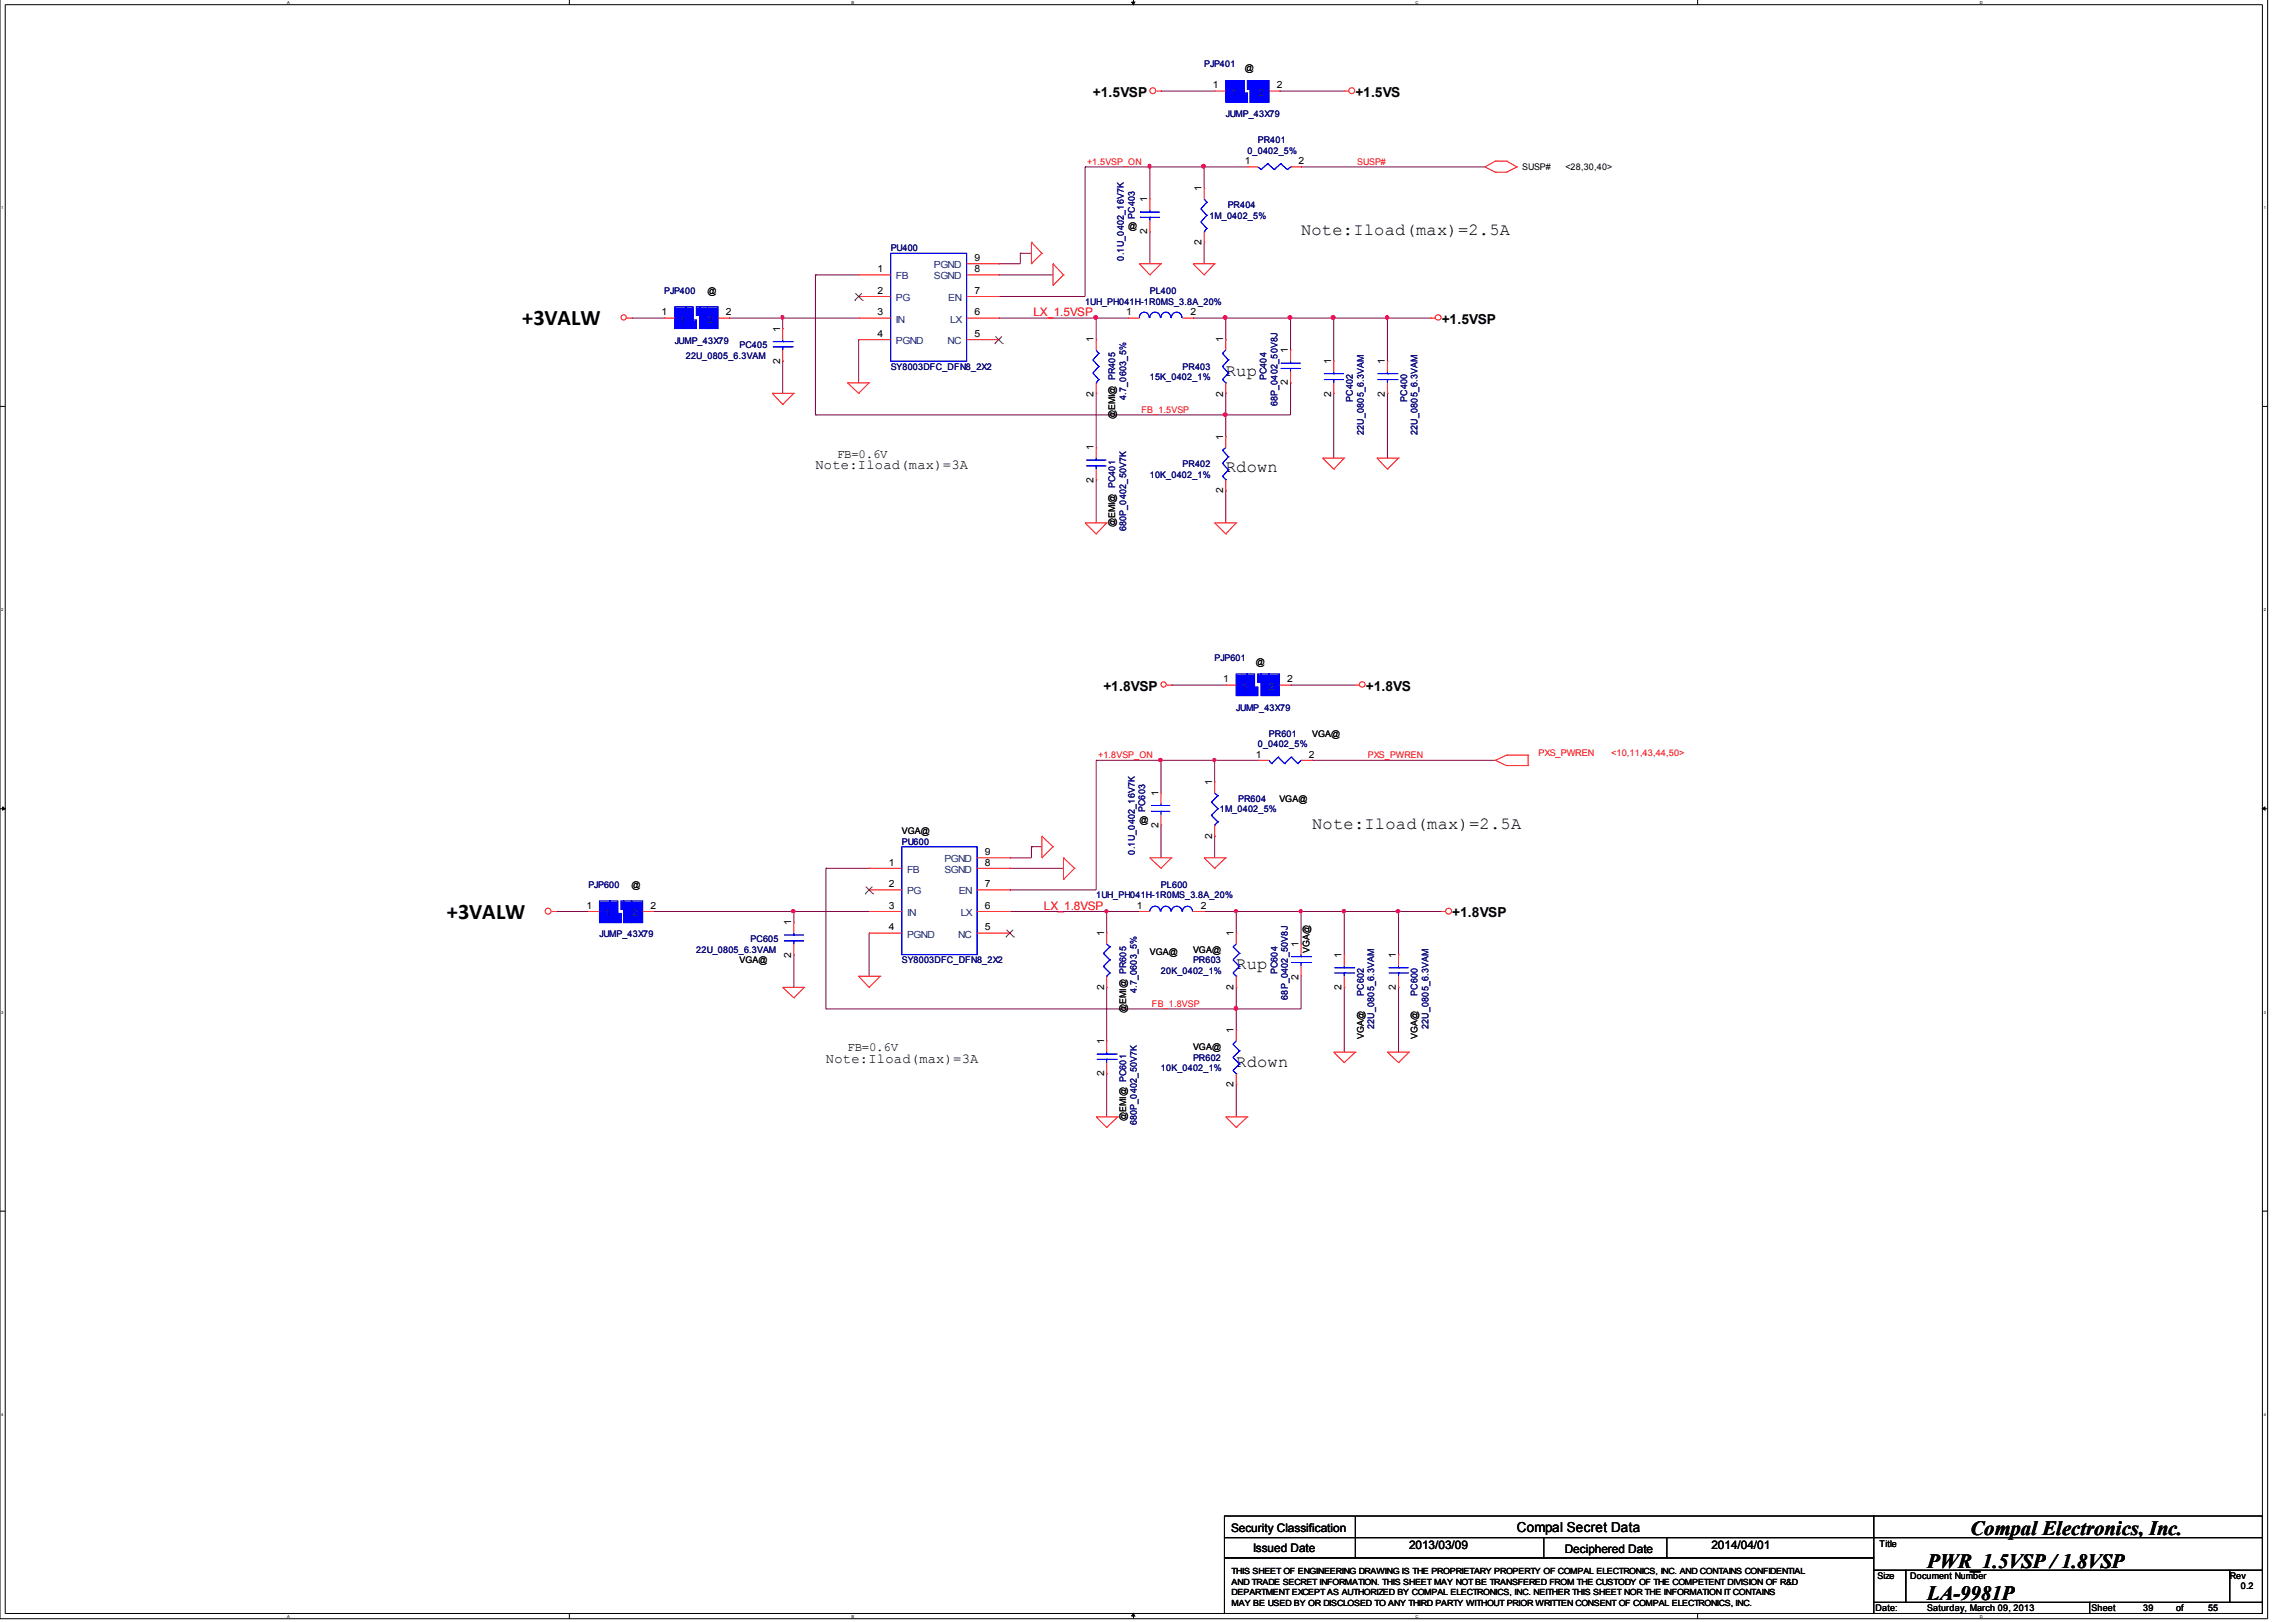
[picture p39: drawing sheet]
<svg xmlns="http://www.w3.org/2000/svg" width="297mm" height="210mm" viewBox="0 0 297 210" stroke-linecap="round" stroke-linejoin="round" font-family="sans-serif">
<defs><g id="words">
<g font-size="2.9">
<text x="67.6" y="42">+3VALW</text>
<text x="57.8" y="118.9">+3VALW</text>
</g>
<g font-size="2.6">
<text x="249.3" y="202.9">PWR_1.5VSP / 1.8VSP</text>
<text x="254.9" y="198.6">Compal Electronics, Inc.</text>
<text x="249.3" y="207">LA-9981P</text>
</g>
<g font-size="2.2">
<text x="168.3" y="30.4">Note:Iload(max)=2.5A</text>
<text x="158.6" y="48.6">Rup</text>
<text x="158.6" y="61.1">Rdown</text>
<text x="169.8" y="107.3">Note:Iload(max)=2.5A</text>
<text x="159.9" y="125.4">Rup</text>
<text x="159.9" y="138">Rdown</text>
</g>
<g font-size="1.8">
<text x="141.4" y="12.5">+1.5VSP</text>
<text x="175.3" y="12.5">+1.5VS</text>
<text x="186.5" y="41.9">+1.5VSP</text>
<text x="105.5" y="60.7">Note:Iload(max)=3A</text>
<text x="142.7" y="89.4">+1.8VSP</text>
<text x="176.7" y="89.4">+1.8VS</text>
<text x="187.9" y="118.7">+1.8VSP</text>
<text x="106.8" y="137.6">Note:Iload(max)=3A</text>
<text x="196.3" y="198.2">Compal Secret Data</text>
</g>
<g font-size="1.6">
<text x="108.3" y="59.3">FB=0.6V</text>
<text x="109.6" y="136.1">FB=0.6V</text>
</g>
<g font-size="1.5" fill="#f00">
<text x="133.7" y="40.9">LX_1.5VSP</text>
<text x="135" y="117.7">LX_1.8VSP</text>
</g>
<g font-size="1.5">
<text x="159.3" y="198.2">Security Classification</text>
<text x="162.1" y="200.8">Issued Date</text>
<text x="182.3" y="200.4">2013/03/09</text>
<text x="202.4" y="201">Deciphered Date</text>
<text x="221.4" y="200.4">2014/04/01</text>
</g>
<g font-size="1.3">
<text x="156.9" y="11.4">1</text>
<text x="165.2" y="11.4">2</text>
<text x="161" y="21.3">1</text>
<text x="168" y="21.3">2</text>
<text x="148.4" y="26.2" transform="rotate(-90 148.4 26.2)">1</text>
<text x="155.4" y="24.7" transform="rotate(-90 155.4 24.7)">1</text>
<text x="113.5" y="35.2">1</text>
<text x="126.1" y="35.2">8</text>
<text x="126.1" y="33.8">9</text>
<text x="148.4" y="30.3" transform="rotate(-90 148.4 30.3)">2</text>
<text x="155.4" y="31.8" transform="rotate(-90 155.4 31.8)">2</text>
<text x="85.6" y="40.8">1</text>
<text x="93.9" y="40.8">2</text>
<text x="113.5" y="40.8">3</text>
<text x="113.5" y="38">2</text>
<text x="126.1" y="40.8">6</text>
<text x="126.1" y="38">7</text>
<text x="145.7" y="40.8">1</text>
<text x="154" y="40.8">2</text>
<text x="100.9" y="47.1" transform="rotate(-90 100.9 47.1)">2</text>
<text x="100.9" y="42.9" transform="rotate(-90 100.9 42.9)">1</text>
<text x="113.5" y="43.6">4</text>
<text x="126.1" y="43.6">5</text>
<text x="141.5" y="44.3" transform="rotate(-90 141.5 44.3)">1</text>
<text x="158.2" y="44.3" transform="rotate(-90 158.2 44.3)">1</text>
<text x="166.6" y="45.7" transform="rotate(-90 166.6 45.7)">1</text>
<text x="172.2" y="47.1" transform="rotate(-90 172.2 47.1)">1</text>
<text x="179.2" y="47.1" transform="rotate(-90 179.2 47.1)">1</text>
<text x="141.5" y="51.3" transform="rotate(-90 141.5 51.3)">2</text>
<text x="158.2" y="51.3" transform="rotate(-90 158.2 51.3)">2</text>
<text x="166.6" y="49.9" transform="rotate(-90 166.6 49.9)">2</text>
<text x="172.2" y="51.3" transform="rotate(-90 172.2 51.3)">2</text>
<text x="179.2" y="51.3" transform="rotate(-90 179.2 51.3)">2</text>
<text x="141.5" y="58.3" transform="rotate(-90 141.5 58.3)">1</text>
<text x="158.2" y="56.9" transform="rotate(-90 158.2 56.9)">1</text>
<text x="141.5" y="62.5" transform="rotate(-90 141.5 62.5)">2</text>
<text x="158.2" y="63.9" transform="rotate(-90 158.2 63.9)">2</text>
<text x="158.2" y="88.3">1</text>
<text x="166.5" y="88.3">2</text>
<text x="156.8" y="101.6" transform="rotate(-90 156.8 101.6)">1</text>
<text x="162.5" y="98.1">1</text>
<text x="169.3" y="98.1">2</text>
<text x="149.9" y="107.2" transform="rotate(-90 149.9 107.2)">2</text>
<text x="149.9" y="103" transform="rotate(-90 149.9 103)">1</text>
<text x="115" y="112">1</text>
<text x="127.4" y="112">8</text>
<text x="127.4" y="110.7">9</text>
<text x="156.8" y="108.6" transform="rotate(-90 156.8 108.6)">2</text>
<text x="75.9" y="117.6">1</text>
<text x="84.2" y="117.6">2</text>
<text x="102.4" y="119.7" transform="rotate(-90 102.4 119.7)">1</text>
<text x="115" y="117.6">3</text>
<text x="115" y="114.8">2</text>
<text x="127.4" y="117.6">6</text>
<text x="127.4" y="114.8">7</text>
<text x="147.1" y="117.6">1</text>
<text x="155.4" y="117.6">2</text>
<text x="102.4" y="124" transform="rotate(-90 102.4 124)">2</text>
<text x="115" y="120.4">4</text>
<text x="127.4" y="120.4">5</text>
<text x="142.8" y="121.2" transform="rotate(-90 142.8 121.2)">1</text>
<text x="159.6" y="121.2" transform="rotate(-90 159.6 121.2)">1</text>
<text x="168" y="122.5" transform="rotate(-90 168 122.5)">1</text>
<text x="173.6" y="124" transform="rotate(-90 173.6 124)">1</text>
<text x="180.6" y="124" transform="rotate(-90 180.6 124)">1</text>
<text x="142.8" y="128.1" transform="rotate(-90 142.8 128.1)">2</text>
<text x="159.6" y="128.1" transform="rotate(-90 159.6 128.1)">2</text>
<text x="168" y="126.8" transform="rotate(-90 168 126.8)">2</text>
<text x="173.6" y="128.1" transform="rotate(-90 173.6 128.1)">2</text>
<text x="180.6" y="128.1" transform="rotate(-90 180.6 128.1)">2</text>
<text x="142.8" y="135.1" transform="rotate(-90 142.8 135.1)">1</text>
<text x="159.6" y="133.7" transform="rotate(-90 159.6 133.7)">1</text>
<text x="142.8" y="139.3" transform="rotate(-90 142.8 139.3)">2</text>
<text x="159.6" y="140.7" transform="rotate(-90 159.6 140.7)">2</text>
</g>
<g font-size="1.3" fill="#004080">
<text x="159.3" y="12.4">1</text>
<text x="162.8" y="12.4">2</text>
<text x="120.8" y="34.7">PGND</text>
<text x="88" y="41.8">1</text>
<text x="91.5" y="41.8">2</text>
<text x="115.9" y="41.8">IN</text>
<text x="115.9" y="39">PG</text>
<text x="115.9" y="36.2">FB</text>
<text x="120.8" y="36.2">SGND</text>
<text x="122.7" y="39">EN</text>
<text x="122.9" y="41.8">LX</text>
<text x="115.9" y="44.5">PGND</text>
<text x="122.6" y="44.5">NC</text>
<text x="160.6" y="89.3">1</text>
<text x="164.2" y="89.3">2</text>
<text x="117.3" y="113">FB</text>
<text x="122.2" y="113">SGND</text>
<text x="122.2" y="111.6">PGND</text>
<text x="78.2" y="118.5">1</text>
<text x="81.8" y="118.5">2</text>
<text x="117.3" y="118.5">IN</text>
<text x="117.3" y="115.8">PG</text>
<text x="124" y="115.8">EN</text>
<text x="124.3" y="118.5">LX</text>
<text x="117.3" y="121.3">PGND</text>
<text x="124" y="121.3">NC</text>
</g>
<g font-size="1.2" fill="#000080">
<text x="155.8" y="8.7">PJP401</text>
<text x="158.6" y="15.1">JUMP_43X79</text>
<text x="161.4" y="19.9">0_0402_5%</text>
<text x="162.7" y="18.5">PR401</text>
<text x="146.8" y="28.3" transform="rotate(-90 146.8 28.3)">PC403</text>
<text x="156.5" y="28.3">1M_0402_5%</text>
<text x="158.8" y="26.9">PR404</text>
<text x="115.2" y="32.4">PU400</text>
<text x="145.4" y="33.7" transform="rotate(-90 145.4 33.7)">0.1U_0402_16V7K</text>
<text x="85.9" y="38">PJP400</text>
<text x="140.4" y="39.5">1UH_PH041H-1R0MS_3.8A_20%</text>
<text x="148.8" y="38">PL400</text>
<text x="87.3" y="44.5">JUMP_43X79</text>
<text x="88.7" y="46.4">22U_0805_6.3VAM</text>
<text x="95.7" y="45.1">PC405</text>
<text x="115.2" y="47.9">SY8003DFC_DFN8_2X2</text>
<text x="153" y="47.9">PR403</text>
<text x="145.7" y="51.7" transform="rotate(-90 145.7 51.7)">4.7_0603_5%</text>
<text x="148.8" y="49.2">15K_0402_1%</text>
<text x="163.8" y="49.2" transform="rotate(-90 163.8 49.2)">PC404</text>
<text x="165.3" y="52.6" transform="rotate(-90 165.3 52.6)">68P_0402_50V8J</text>
<text x="175" y="52" transform="rotate(-90 175 52)">PC402</text>
<text x="182" y="52" transform="rotate(-90 182 52)">PC400</text>
<text x="176.4" y="56.3" transform="rotate(-90 176.4 56.3)">22U_0805_6.3VAM</text>
<text x="183.4" y="56.3" transform="rotate(-90 183.4 56.3)">22U_0805_6.3VAM</text>
<text x="148.8" y="61.8">10K_0402_1%</text>
<text x="153" y="60.4">PR402</text>
<text x="145.7" y="68.8" transform="rotate(-90 145.7 68.8)">680P_0402_50V7K</text>
<text x="157.1" y="85.5">PJP601</text>
<text x="159.9" y="92">JUMP_43X79</text>
<text x="164.2" y="95.3">PR601</text>
<text x="162.7" y="96.7">0_0402_5%</text>
<text x="148.2" y="105.1" transform="rotate(-90 148.2 105.1)">PC603</text>
<text x="157.8" y="105.1">1M_0402_5%</text>
<text x="160.2" y="103.7">PR604</text>
<text x="116.7" y="109.3">PU600</text>
<text x="146.8" y="110.6" transform="rotate(-90 146.8 110.6)">0.1U_0402_16V7K</text>
<text x="76.1" y="114.9">PJP600</text>
<text x="141.8" y="116.3">1UH_PH041H-1R0MS_3.8A_20%</text>
<text x="150.2" y="114.9">PL600</text>
<text x="77.6" y="121.3">JUMP_43X79</text>
<text x="90.1" y="123.3">22U_0805_6.3VAM</text>
<text x="97.1" y="121.8">PC605</text>
<text x="116.7" y="124.6">SY8003DFC_DFN8_2X2</text>
<text x="154.3" y="124.6">PR603</text>
<text x="147.1" y="128.5" transform="rotate(-90 147.1 128.5)">4.7_0603_5%</text>
<text x="150.2" y="126.1">20K_0402_1%</text>
<text x="165.3" y="126.1" transform="rotate(-90 165.3 126.1)">PC604</text>
<text x="166.6" y="129.4" transform="rotate(-90 166.6 129.4)">68P_0402_50V8J</text>
<text x="176.4" y="128.9" transform="rotate(-90 176.4 128.9)">PC602</text>
<text x="183.4" y="128.9" transform="rotate(-90 183.4 128.9)">PC600</text>
<text x="154.3" y="137.3">PR602</text>
<text x="177.8" y="133.2" transform="rotate(-90 177.8 133.2)">22U_0805_6.3VAM</text>
<text x="184.8" y="133.2" transform="rotate(-90 184.8 133.2)">22U_0805_6.3VAM</text>
<text x="150.2" y="138.6">10K_0402_1%</text>
<text x="147.1" y="145.6" transform="rotate(-90 147.1 145.6)">680P_0402_50V7K</text>
</g>
<g font-size="1.2">
<text x="161" y="9.2">@</text>
<text x="196.9" y="21.9">SUSP#</text>
<text x="202.5" y="21.9">&lt;28,30,40&gt;</text>
<text x="146" y="29.6">@</text>
<text x="91.5" y="38">@</text>
<text x="144.3" y="54.3" transform="rotate(-90 144.3 54.3)">@EMI@ PR405</text>
<text x="144.3" y="68.3" transform="rotate(-90 144.3 68.3)">@EMI@ PC401</text>
<text x="162.5" y="86.1">@</text>
<text x="169.8" y="95.3">VGA@</text>
<text x="116.7" y="107.9">VGA@</text>
<text x="147.4" y="106.5">@</text>
<text x="165.5" y="103.7">VGA@</text>
<text x="81.7" y="114.9">@</text>
<text x="95.7" y="124.6">VGA@</text>
<text x="148.8" y="123.5">VGA@</text>
<text x="154.3" y="123.3">VGA@</text>
<text x="169.4" y="123.3" transform="rotate(-90 169.4 123.3)">VGA@</text>
<text x="145.7" y="131.1" transform="rotate(-90 145.7 131.1)">@EMI@ PR605</text>
<text x="154.3" y="135.8">VGA@</text>
<text x="176.4" y="134.5" transform="rotate(-90 176.4 134.5)">VGA@</text>
<text x="183.4" y="134.5" transform="rotate(-90 183.4 134.5)">VGA@</text>
<text x="145.7" y="145" transform="rotate(-90 145.7 145)">@EMI@ PC601</text>
<text x="243.2" y="200.3">Title</text>
<text x="242.7" y="208.5">Date:</text>
<text x="242.9" y="204.3">Size</text>
<text x="247.1" y="204.3">Document Number</text>
<text x="249.3" y="208.5">Saturday, March 09, 2013</text>
<text x="270.6" y="208.5">Sheet</text>
<text x="277.3" y="208.5">39</text>
<text x="281.5" y="208.5">of</text>
<text x="285.7" y="208.5">55</text>
<text x="288.5" y="204.3">Rev</text>
<text x="289.9" y="205.7">0.2</text>
</g>
<g font-size="1.2" fill="#f00">
<text x="140.6" y="21.4">+1.5VSP_ON</text>
<text x="175.6" y="21.4">SUSP#</text>
<text x="147.7" y="53.4">FB_1.5VSP</text>
<text x="142.1" y="98.1">+1.8VSP_ON</text>
<text x="177" y="98.1">PXS_PWREN</text>
<text x="199.1" y="97.8">PXS_PWREN</text>
<text x="208.4" y="97.8">&lt;10,11,43,44,50&gt;</text>
<text x="149" y="130.3">FB_1.8VSP</text>
</g>
<g font-size="1.1">
<text x="159.3" y="203.7">THIS SHEET OF ENGINEERING DRAWING IS THE PROPRIETARY PROPERTY OF COMPAL ELECTRONICS, INC. AND CONTAINS CONFIDENTIAL</text>
<text x="159.3" y="205.1">AND TRADE SECRET INFORMATION. THIS SHEET MAY NOT BE TRANSFERED FROM THE CUSTODY OF THE COMPETENT DIVISION OF R&amp;D</text>
<text x="159.3" y="206.4">DEPARTMENT EXCEPT AS AUTHORIZED BY COMPAL ELECTRONICS, INC. NEITHER THIS SHEET NOR THE INFORMATION IT CONTAINS</text>
<text x="159.3" y="207.8">MAY BE USED BY OR DISCLOSED TO ANY THIRD PARTY WITHOUT PRIOR WRITTEN CONSENT OF COMPAL ELECTRONICS, INC.</text>
</g>
<g font-size=".5">
<text x="37.2" y=".5">A</text>
<text x="110.2" y=".5">B</text>
<text x="183.1" y=".5">C</text>
<text x="256.1" y=".5">D</text>
<text x=".2" y="27.1">1</text>
<text x="292.9" y="27.1">1</text>
<text x=".2" y="79.1">2</text>
<text x="292.9" y="79.1">2</text>
<text x=".2" y="131.2">3</text>
<text x="292.9" y="131.2">3</text>
<text x=".2" y="183.2">4</text>
<text x="292.9" y="183.2">4</text>
<text x="37.2" y="209.4">A</text>
<text x="110.2" y="209.4">B</text>
<text x="183.1" y="209.4">C</text>
<text x="256.1" y="209.4">D</text>
</g>
</g></defs>
<path d="M0 -.1v209.6h293.4v-209.6M.7 .6h292v208.2h-292z" fill="none" stroke="#000" stroke-width=".13"/>
<g fill="#fff">
<path d="M37.2 0h.2v.5h-.2z"/>
<path d="M37.2 208.9h.2v.5h-.2z"/>
</g>
<path d="M73.7 -.1v.7M73.7 208.8v.7" fill="none" stroke="#000" stroke-width=".13"/>
<g fill="#fff">
<path d="M110.2 0h.2v.5h-.2z"/>
<path d="M110.2 208.9h.2v.5h-.2z"/>
</g>
<path d="M146.6 -.1v.7M146.6 208.8v.7" fill="none" stroke="#000" stroke-width=".13"/>
<path d="M146.4 .3h.4l-.2 .3zM146.6 208.8l.2 .3h-.4z" fill="#000" stroke="#000" stroke-width=".13"/>
<g fill="#fff">
<path d="M183.1 0h.3v.5h-.3z"/>
<path d="M183.1 208.9h.3v.5h-.3z"/>
</g>
<path d="M219.6 -.1v.7M219.6 208.8v.7" fill="none" stroke="#000" stroke-width=".13"/>
<g fill="#fff">
<path d="M256.1 0h.3v.5h-.3z"/>
<path d="M256.1 208.9h.3v.5h-.3z"/>
<path d="M.2 26.6h.1v.5h-.1z"/>
<path d="M292.9 26.6h.1v.5h-.1z"/>
<path d="M.2 78.6h.1v.5h-.1z"/>
<path d="M292.9 78.6h.1v.5h-.1z"/>
</g>
<path d="M0 52.6h.7M292.7 52.6h.7" fill="none" stroke="#000" stroke-width=".13"/>
<g fill="#fff">
<path d="M.2 130.7h.1v.5h-.1z"/>
<path d="M292.9 130.7h.1v.5h-.1z"/>
</g>
<path d="M0 104.7h.7M292.7 104.7h.7" fill="none" stroke="#000" stroke-width=".13"/>
<path d="M.3 104.4l.4 .3-.4 .1zM292.7 104.7l.3-.3v.4z" fill="#000" stroke="#000" stroke-width=".13"/>
<g fill="#fff">
<path d="M.2 182.7h.1v.5h-.1z"/>
<path d="M292.9 182.7h.1v.5h-.1z"/>
</g>
<g fill="none" stroke="#000" stroke-width=".13">
<path d="M0 156.7h.7M292.7 156.7h.7M158.4 196.2h84v2.8h-84zM158.4 199h84v2.6h-84zM175.3 199h.1M175.3 196.2v5.4M199.7 199v2.6M215.6 199v2.6M242.4 196.2h50.3v2.8h-50.3zM242.4 199h50.3v4.2h-50.3zM158.4 201.6h84v7.2h-84zM175.3 201.6h.1"/>
<path d="M199.7 201.6h.1M215.6 201.6h.1M242.4 203.2h4.1v4.2h-4.1zM242.4 207.4h27.9v1.4h-27.9zM246.5 203.2h42v4.2h-42zM270.3 207.4h22.4v1.4h-22.4zM288.5 203.2h4.2v4.2h-4.2z"/>
</g>
<g fill="none" stroke="#800040" stroke-width=".13">
<path d="M150.2 11.8h.1M150.2 11.8h6.9M165.5 11.8h.1M165.5 11.8h8.4M105.5 35.6h.1M105.5 35.6h5.6M105.5 35.6v18.1M129.2 38.4h.1M129.2 34.1h.1M129.2 35.6h.1M129.2 35.6h7M132 32.8h.1"/>
<path d="M132 32.8v1.3h-2.8M132 32.8h1.4M140.4 21.6h.1M140.4 21.6h21M140.4 21.6v16.8h-11.2M148.8 30h.1M148.8 21.6h.1M148.8 21.6v4.2M148.8 30v4.1M155.8 21.6h.1M155.8 31.3h.1M155.8 21.6v2.8"/>
<path d="M155.8 31.3v2.8M168.3 21.6h.1M168.3 21.6h23.8M81.7 41.2h.1M81.7 41.2h4.2M94.3 41.2h.1M94.3 41.2h16.8M101.3 46.8h.1M101.3 41.2h.1M101.3 41.2v1.3M101.3 46.8v4.1M105.5 53.7h.1"/>
<path d="M111.1 44h.1M111.1 44v5.5M129.2 41.2h.1M129.2 41.2h16.8M141.8 41.2h.1M141.8 50.9h.1M141.8 41.2v2.8M141.8 50.9v7M154.3 41.2h.1M154.3 41.2h30.8M158.6 53.7h.1M158.6 41.2h.1"/>
<path d="M158.6 50.9h.1M158.6 41.2v2.8M158.6 50.9v5.6M167 41.2h.1M167 49.5h.1M167 49.5v4.2h-61.5M167 41.2v4.1M172.6 50.9h.1M172.6 41.2h.1M172.6 41.2v5.6M172.6 50.9v8.4M179.5 41.2h.1"/>
<path d="M179.5 50.9h.1M179.5 41.2v5.6M179.5 50.9v8.4M141.8 62.1h.1M141.8 62.1v5.6M158.6 63.5h.1M158.6 63.5v4.2M141.8 98.4h.1M141.8 98.4v16.8h-11.2M141.8 98.4h20.9M150.2 98.4h.1M150.2 98.4v4.2"/>
<path d="M151.6 88.7h.1M151.6 88.7h7M157.1 98.4h.1M157.1 98.4v2.8M167 88.7h.1M167 88.7h8.3M169.8 98.4h.1M169.8 98.4h23.7M72 118h.1M72 118h4.1M84.5 118h.1M84.5 118h27.9"/>
<path d="M102.7 118h.1M102.7 118v1.4M106.8 112.4h.1M106.8 112.4h5.6M106.8 112.4v18.2M130.6 118h.1M130.6 115.2h.1M130.6 111h.1M130.6 112.4h.1M130.6 118h16.8M130.6 112.4h7M133.4 109.6h.1"/>
<path d="M133.4 109.6v1.4h-2.8M133.4 109.6h1.4M143.2 118h.1M143.2 118v2.7M150.2 106.8h.1M150.2 106.8v4.2M155.8 118h.1M155.8 118h30.7M157.1 108.2h.1M157.1 108.2v2.8M159.9 118h.1M159.9 118v2.7"/>
<path d="M168.3 118h.1M168.3 118v4.2M173.9 118h.1M173.9 118v5.5M180.9 118h.1M180.9 118v5.5M102.7 123.5h.1M102.7 123.5v4.3M106.8 130.6h.1M112.4 120.7h.1M112.4 120.7v5.6M143.2 139h.1"/>
<path d="M143.2 127.8h.1M143.2 127.8v6.9M143.2 139v5.5M159.9 130.6h.1M159.9 127.8h.1M159.9 127.8v5.6M168.3 126.3h.1M168.3 126.3v4.3h-61.5M173.9 127.8h.1M173.9 127.8v8.4M180.9 127.8h.1M180.9 127.8v8.4"/>
<path d="M159.9 140.3h.1M159.9 140.3v4.2"/>
</g>
<g fill="#f0f" stroke="#f0f" stroke-width=".13">
<path d="M158.3 53.5h.4v.2v.1h-.4l-.1-.1z" fill-rule="evenodd"/>
<path d="M158.3 53.5h.4v.2v.1h-.4l-.1-.1z" fill-rule="evenodd"/>
<path d="M149.9 98.2h.4l.1 .2-.1 .1h-.4v-.1z" fill-rule="evenodd"/>
<path d="M102.4 117.8h.4l.1 .1-.1 .2h-.4v-.2z" fill-rule="evenodd"/>
<path d="M180.7 117.8h.3l.1 .1-.1 .2h-.3l-.1-.2z" fill-rule="evenodd"/>
<circle cx="155.7" cy="21.5" r=".25"/>
<circle cx="148.7" cy="21.5" r=".24"/>
<circle cx="101.2" cy="41.1" r=".24"/>
<circle cx="158.5" cy="41.1" r=".25"/>
<circle cx="172.5" cy="41.1" r=".25"/>
<circle cx="166.9" cy="41.1" r=".25"/>
<circle cx="141.7" cy="41.1" r=".25"/>
<circle cx="179.4" cy="41.1" r=".24"/>
<circle cx="157.1" cy="98.4" r=".21"/>
<circle cx="159.9" cy="130.5" r=".24"/>
<circle cx="159.9" cy="117.9" r=".21"/>
<circle cx="173.9" cy="117.9" r=".21"/>
<circle cx="168.3" cy="117.9" r=".21"/>
<circle cx="143.1" cy="117.9" r=".21"/>
</g>
<g fill="none" stroke="#f00" stroke-width=".13">
<path d="M149.6 11.8h.6M150.2 11.8h.1M173.9 11.8h.1M173.9 11.8h.6M133.4 31.3h.1M133.4 34.1h.1M133.4 31.3v2.8M133.4 31.3l1.4 1.5M134.8 32.8h.1M134.8 32.8l-1.4 1.3M136.2 34.1h.1M136.2 36.9h.1"/>
<path d="M136.2 34.1v2.8M136.2 34.1l1.4 1.5M137.6 35.6h.1M137.6 35.6l-1.4 1.3M147.4 34.1h.1M147.4 34.1h2.8M147.4 34.1l1.4 1.5M148.8 35.6h.1M150.2 34.1h.1M150.2 34.1l-1.4 1.5M154.3 34.1h.1M154.3 34.1h2.8"/>
<path d="M154.3 34.1l1.5 1.5M155.8 35.6h.1M157.1 34.1h.1M157.1 34.1l-1.3 1.5M192.1 21.6h.1M192.1 21.6l1.4 .7M193.5 20.8h.1M193.5 22.3h.1M193.5 20.8l-1.4 .8M193.5 20.8h1.4M193.5 22.3h1.4M194.9 20.8h.1"/>
<path d="M194.9 22.3h.1M194.9 20.8l1.4 .8M196.3 21.6h.1M196.3 21.6l-1.4 .7M81.1 41.2h.6M81.7 41.2h.1M99.9 50.9h.1M99.9 50.9h2.8M99.9 50.9l1.4 1.4M101.3 52.3h.1M102.7 50.9h.1M102.7 50.9l-1.4 1.4"/>
<path d="M109.6 49.5h.1M109.6 49.5h2.8M109.6 49.5l1.5 1.4M111.1 50.9h.1M112.4 49.5h.1M112.4 49.5l-1.3 1.4M171.1 59.3h.1M171.1 59.3h2.8M171.1 59.3l1.5 1.4M173.9 59.3h.1M173.9 59.3l-1.3 1.4M178.1 59.3h.1"/>
<path d="M178.1 59.3h2.8M178.1 59.3l1.4 1.4M180.9 59.3h.1M180.9 59.3l-1.4 1.4M185.1 41.2h.1M185.1 41.2h.6M140.4 67.7h.1M140.4 67.7h2.8M140.4 67.7l1.4 1.4M141.8 69.1h.1M143.2 67.7h.1M143.2 67.7l-1.4 1.4"/>
<path d="M157.1 67.7h.1M157.1 67.7h2.8M157.1 67.7l1.5 1.4M158.6 69.1h.1M159.9 67.7h.1M159.9 67.7l-1.3 1.4M172.6 60.7h.1M179.5 60.7h.1M151 88.7h.6M151.6 88.7h.1M175.3 88.7h.1M175.3 88.7h.6"/>
<path d="M193.5 98.4h.1M193.5 98.4l1.4 .7M194.9 99.1h.1M194.9 97.7h.1M194.9 99.1h2.8M194.9 97.7l-1.4 .7M194.9 97.7h2.8M197.7 97.7h.1M197.7 99.1h.1M197.7 97.7v1.4M71.4 118h.6M72 118h.1"/>
<path d="M134.8 108.2h.1M134.8 111h.1M134.8 108.2v2.8M134.8 108.2l1.4 1.4M136.2 109.6h.1M136.2 109.6l-1.4 1.4M137.6 111h.1M137.6 113.8h.1M137.6 111v2.8M137.6 111l1.4 1.4M139 112.4h.1M139 112.4l-1.4 1.4"/>
<path d="M148.8 111h.1M148.8 111h2.8M148.8 111l1.4 1.4M150.2 112.4h.1M151.6 111h.1M151.6 111l-1.4 1.4M155.8 111h.1M155.8 111h2.8M155.8 111l1.3 1.4M157.1 112.4h.1M158.6 111h.1M158.6 111l-1.5 1.4"/>
<path d="M186.5 118h.1M186.5 118h.5M101.3 127.8h.1M101.3 127.8h2.8M101.3 127.8l1.4 1.3M102.7 129.1h.1M104.1 127.8h.1M104.1 127.8l-1.4 1.3M111.1 126.3h.1M111.1 126.3h2.8M111.1 126.3l1.3 1.5M112.4 127.8h.1"/>
<path d="M113.9 126.3h.1M113.9 126.3l-1.5 1.5M172.6 136.2h.1M172.6 136.2h2.7M172.6 136.2l1.3 1.3M173.9 137.5h.1M175.3 136.2h.1M175.3 136.2l-1.4 1.3M179.5 136.2h.1M179.5 136.2h2.8M179.5 136.2l1.4 1.3M180.9 137.5h.1"/>
<path d="M182.3 136.2h.1M182.3 136.2l-1.4 1.3M141.8 144.5h.1M141.8 144.5h2.8M141.8 144.5l1.4 1.4M143.2 145.9h.1M144.6 144.5h.1M144.6 144.5l-1.4 1.4M158.6 144.5h.1M158.6 144.5h2.8M158.6 144.5l1.3 1.4M159.9 145.9h.1"/>
<path d="M161.4 144.5h.1M161.4 144.5l-1.5 1.4"/>
<circle cx="149.1" cy="11.7" r=".38"/>
<circle cx="174.9" cy="11.7" r=".38"/>
<circle cx="80.7" cy="41.1" r=".34"/>
<circle cx="186.1" cy="41.1" r=".36"/>
<circle cx="150.5" cy="88.6" r=".34"/>
<circle cx="176.3" cy="88.6" r=".36"/>
<circle cx="70.9" cy="117.9" r=".38"/>
<circle cx="187.4" cy="117.9" r=".38"/>
</g>
<path d="M158.7 10.5h1.2v2.7h-1.2z" fill="#00f"/>
<path d="M158.6 10.4h1.3v2.8h-1.3z" fill="none" stroke="#00f" stroke-width=".13"/>
<path d="M160 10.5h1v2.7h-1z" fill="#00f"/>
<path d="M159.9 10.4h1.1v2.8h-1.1z" fill="none" stroke="#00f" stroke-width=".13"/>
<path d="M161 12.1h.4v1.1h-.4z" fill="#00f"/>
<path d="M161 12h.4v1.2h-.4z" fill="none" stroke="#00f" stroke-width=".13"/>
<path d="M161.5 10.5h.2v1h-.2z" fill="#00f"/>
<path d="M161.4 10.4h.3v1.1h-.3z" fill="none" stroke="#00f" stroke-width=".13"/>
<path d="M161.8 10.5h.9v2.7h-.9z" fill="#00f"/>
<path d="M161.7 10.4h1v2.8h-1z" fill="none" stroke="#00f" stroke-width=".13"/>
<path d="M162.8 10.5h1.4v2.7h-1.4z" fill="#00f"/>
<path d="M162.7 10.4h1.5v2.8h-1.5z" fill="none" stroke="#00f" stroke-width=".13"/>
<path d="M158.7 10.5h1.2v2.7h-1.2z" fill="#00f"/>
<path d="M158.6 10.4h1.3v2.8h-1.3z" fill="none" stroke="#00f" stroke-width=".13"/>
<path d="M160 10.5h1v2.7h-1z" fill="#00f"/>
<path d="M159.9 10.4h1.1v2.8h-1.1z" fill="none" stroke="#00f" stroke-width=".13"/>
<path d="M161 12.1h.4v1.1h-.4z" fill="#00f"/>
<path d="M161 12h.4v1.2h-.4z" fill="none" stroke="#00f" stroke-width=".13"/>
<path d="M161.5 10.5h.2v1h-.2z" fill="#00f"/>
<path d="M161.4 10.4h.3v1.1h-.3z" fill="none" stroke="#00f" stroke-width=".13"/>
<path d="M161.8 10.5h.9v2.7h-.9z" fill="#00f"/>
<path d="M161.7 10.4h1v2.8h-1z" fill="none" stroke="#00f" stroke-width=".13"/>
<path d="M162.8 10.5h1.4v2.7h-1.4z" fill="#00f"/>
<g fill="none" stroke="#00f" stroke-width=".13">
<path d="M162.7 10.4h1.5v2.8h-1.5zM115.2 32.8h9.9v14h-9.9zM162.7 21.6l.5 .3M163.2 21.9h.1M164 21.2h.1M164 21.2l-.8 .7M164 21.2l.8 .7M164.8 21.9h.1M165.7 21.2h.1M165.7 21.2l-.9 .7M165.7 21.2l.8 .7M166.5 21.9h.1"/>
<path d="M167 21.6h.1M167 21.6l-.5 .3M100 44.9h2.5M100 44.2h2.5M101.3 44.2h.1M101.3 44.9h.1M101.3 44v.2M101.3 44.9v.4M102.5 44.9h.1M102.5 44.2h.1M140.5 59.5h2.5M141.4 46.6h.1"/>
<path d="M141.4 48.3h.1M141.4 46.6l.8 .8M141.4 48.3l.8 .8M141.8 59.5h.1M141.8 49.5h.1M141.8 59.3v.2M141.8 45.3l.4 .4M142.2 45.7h.1M142.2 47.4h.1M142.2 49.1h.1M142.2 45.7l-.8 .9M142.2 47.4l-.8 .9"/>
<path d="M142.2 49.1l-.4 .4M143 59.5h.1M158.2 58.3h.1M158.2 60h.1M158.2 58.3l.7 .8M158.2 60l.7 .8M158.6 57.9l-.4 .4M158.9 59.1h.1M158.9 59.1l-.7 .9M171.3 49.1h2.4M171.3 48.4h2.4M172.6 48.4h.1"/>
<path d="M172.6 49.1h.1M172.6 48.1v.3M172.6 49.1v.4M173.7 49.1h.1M173.7 48.4h.1M178.2 49.1h2.6M178.2 48.4h2.6M179.5 48.4h.1M179.5 49.1h.1M179.5 48.1v.3M179.5 49.1v.4M180.8 49.1h.1"/>
<path d="M180.8 48.4h.1M140.5 60.3h2.5M141.8 60.3h.1M141.8 60.3v.4M143 60.3h.1M158.2 61.7h.1M158.2 61.7l.4 .4M158.6 62.1h.1M158.9 60.8h.1M158.9 60.8l-.7 .9M141.9 137.1h2.5M141.9 136.4h2.5"/>
<path d="M143.2 136.4h.1M143.2 137.1h.1M143.2 136.2v.2M143.2 137.1v.4M144.4 137.1h.1M144.4 136.4h.1M172.6 125.9h2.6M172.6 125.2h2.6M173.9 125.2h.1M173.9 125.9h.1M173.9 125v.2M173.9 125.9v.4"/>
<path d="M175.2 125.9h.1M175.2 125.2h.1"/>
</g>
<g fill="none" stroke="#f00" stroke-width=".13">
<path d="M157.1 11.8h.1M157.1 11.8h1.5M164.2 11.8h1.3M165.5 11.8h.1M111.1 38.4h.1M111.1 35.6h.1M111.1 38.4h4.1M111.1 35.6h4.1M125.1 38.4h4.1M125.1 35.6h4.1M125.1 34.1h4.1M129.2 38.4h.1"/>
<path d="M129.2 35.6h.1M129.2 34.1h.1M161.4 21.6h.1M161.4 21.6h1.3M167 21.6h1.3M168.3 21.6h.1M101.3 42.5h.1M101.3 46.8h.1M101.3 42.5v1.5M101.3 45.3v1.5M111.1 41.2h.1M111.1 44h.1"/>
<path d="M111.1 44h4.1M111.1 41.2h4.1M125.1 44h4.1M125.1 41.2h4.1M129.2 44h.1M129.2 41.2h.1M141.8 57.9h.1M141.8 44h.1M141.8 50.9h.1M141.8 44v1.3M141.8 49.5v1.4M141.8 57.9v1.4"/>
<path d="M158.6 56.5h.1M158.6 56.5v1.4M172.6 46.8h.1M172.6 50.9h.1M172.6 46.8v1.3M172.6 49.5v1.4M179.5 46.8h.1M179.5 50.9h.1M179.5 46.8v1.3M179.5 49.5v1.4M141.8 62.1h.1M141.8 60.7v1.4"/>
<path d="M158.6 63.5h.1M158.6 62.1v1.4M143.2 134.7h.1M143.2 139h.1M143.2 134.7v1.5M143.2 137.5v1.5M173.9 123.5h.1M173.9 127.8h.1M173.9 123.5v1.5M173.9 126.3v1.5"/>
</g>
<path d="M110.6 38.9h.1M110.7 37.9l.9 1M111.5 37.9l-.9 1M111.6 38.9h.1M128.7 44.5h.1M128.8 43.5l.9 1M129.6 43.5l-.9 1M129.7 44.5h.1" fill="none" stroke="#804000" stroke-width=".13"/>
<path d="M77.6 116.7h1.3v2.7h-1.3z" fill="#00f"/>
<path d="M77.6 116.6h1.3v2.8h-1.3z" fill="none" stroke="#00f" stroke-width=".13"/>
<path d="M79 116.7h.9v2.7h-.9z" fill="#00f"/>
<path d="M78.9 116.6h1v2.8h-1z" fill="none" stroke="#00f" stroke-width=".13"/>
<path d="M80 118.3h.3v1.1h-.3z" fill="#00f"/>
<path d="M79.9 118.2h.4v1.2h-.4z" fill="none" stroke="#00f" stroke-width=".13"/>
<path d="M80.4 116.7h.3v1h-.3z" fill="#00f"/>
<path d="M80.3 116.6h.4v1.1h-.4z" fill="none" stroke="#00f" stroke-width=".13"/>
<path d="M80.8 116.7h.9v2.7h-.9z" fill="#00f"/>
<path d="M80.7 116.6h1v2.8h-1z" fill="none" stroke="#00f" stroke-width=".13"/>
<path d="M81.8 116.7h1.3v2.7h-1.3z" fill="#00f"/>
<path d="M81.7 116.6h1.4v2.8h-1.4z" fill="none" stroke="#00f" stroke-width=".13"/>
<path d="M77.6 116.7h1.3v2.7h-1.3z" fill="#00f"/>
<path d="M77.6 116.6h1.3v2.8h-1.3z" fill="none" stroke="#00f" stroke-width=".13"/>
<path d="M79 116.7h.9v2.7h-.9z" fill="#00f"/>
<path d="M78.9 116.6h1v2.8h-1z" fill="none" stroke="#00f" stroke-width=".13"/>
<path d="M80 118.3h.3v1.1h-.3z" fill="#00f"/>
<path d="M79.9 118.2h.4v1.2h-.4z" fill="none" stroke="#00f" stroke-width=".13"/>
<path d="M80.4 116.7h.3v1h-.3z" fill="#00f"/>
<path d="M80.3 116.6h.4v1.1h-.4z" fill="none" stroke="#00f" stroke-width=".13"/>
<path d="M80.8 116.7h.9v2.7h-.9z" fill="#00f"/>
<path d="M80.7 116.6h1v2.8h-1z" fill="none" stroke="#00f" stroke-width=".13"/>
<path d="M81.8 116.7h1.3v2.7h-1.3z" fill="#00f"/>
<g fill="none" stroke="#00f" stroke-width=".13">
<path d="M158.2 45.7h.1M158.2 47.4h.1M158.2 49.1h.1M158.2 45.7l.7 .9M158.2 47.4l.7 .9M158.2 49.1l.4 .4M158.6 49.5h.1M158.6 45.3l-.4 .4M158.9 46.6h.1M158.9 48.3h.1M158.9 46.6l-.7 .8M158.9 48.3l-.7 .8"/>
<path d="M81.7 116.6h1.4v2.8h-1.4z"/>
</g>
<path d="M158.6 44h.1M158.6 50.9h.1M158.6 44v1.3M158.6 49.5v1.4M76.1 118h.1M76.1 118h1.5M83.1 118h1.4M84.5 118h.1" fill="none" stroke="#f00" stroke-width=".13"/>
<path d="M160 87.3h1.4v2.7h-1.4z" fill="#00f"/>
<path d="M159.9 87.2h1.5v2.8h-1.5z" fill="none" stroke="#00f" stroke-width=".13"/>
<path d="M161.5 87.3h.8v2.7h-.8z" fill="#00f"/>
<path d="M161.4 87.2h.9v2.8h-.9z" fill="none" stroke="#00f" stroke-width=".13"/>
<path d="M162.4 89h.3v1h-.3z" fill="#00f"/>
<path d="M162.3 88.9h.4v1.1h-.4z" fill="none" stroke="#00f" stroke-width=".13"/>
<path d="M162.8 87.3h.4v1h-.4z" fill="#00f"/>
<path d="M162.7 87.2h.5v1.1h-.5z" fill="none" stroke="#00f" stroke-width=".13"/>
<path d="M163.2 87.3h1v2.7h-1z" fill="#00f"/>
<path d="M163.2 87.2h1v2.8h-1z" fill="none" stroke="#00f" stroke-width=".13"/>
<path d="M164.3 87.3h1.2v2.7h-1.2z" fill="#00f"/>
<path d="M164.2 87.2h1.3v2.8h-1.3z" fill="none" stroke="#00f" stroke-width=".13"/>
<path d="M160 87.3h1.4v2.7h-1.4z" fill="#00f"/>
<path d="M159.9 87.2h1.5v2.8h-1.5z" fill="none" stroke="#00f" stroke-width=".13"/>
<path d="M161.5 87.3h.8v2.7h-.8z" fill="#00f"/>
<path d="M161.4 87.2h.9v2.8h-.9z" fill="none" stroke="#00f" stroke-width=".13"/>
<path d="M162.4 89h.3v1h-.3z" fill="#00f"/>
<path d="M162.3 88.9h.4v1.1h-.4z" fill="none" stroke="#00f" stroke-width=".13"/>
<path d="M162.8 87.3h.4v1h-.4z" fill="#00f"/>
<path d="M162.7 87.2h.5v1.1h-.5z" fill="none" stroke="#00f" stroke-width=".13"/>
<path d="M163.2 87.3h1v2.7h-1z" fill="#00f"/>
<path d="M163.2 87.2h1v2.8h-1z" fill="none" stroke="#00f" stroke-width=".13"/>
<path d="M164.3 87.3h1.2v2.7h-1.2z" fill="#00f"/>
<g fill="none" stroke="#00f" stroke-width=".13">
<path d="M147.5 28.1h.1M147.5 27.4h.1M147.5 28.1h2.5M147.5 27.4h2.5M148.8 27.4h.1M148.8 28.1h.1M148.8 27.2v.2M148.8 28.1v.4M155.4 27h.1M155.4 28.7h.1M155.4 27l.7 .9M155.4 28.7l.7 .9"/>
<path d="M155.8 30h.1M155.8 25.8l.3 .4M156.1 26.2h.1M156.1 27.9h.1M156.1 29.6h.1M156.1 26.2l-.7 .8M156.1 27.9l-.7 .8M156.1 29.6l-.3 .4M165.7 47.7h2.4M165.7 47h2.4M167 47h.1M167 47.7h.1"/>
<path d="M167 46.8v.2M167 47.7v.4M168.1 47.7h.1M168.1 47h.1M164.2 87.2h1.3v2.8h-1.3zM116.7 109.6h9.7v13.9h-9.7zM148.9 105h.1M148.9 104.2h.1M148.9 105h2.5M148.9 104.2h2.5M150.1 117.9a.68 .68 0 0 0-.7-.6 .68 .68 0 0 0-.6 .7M150.2 104.2h.1"/>
<path d="M150.2 105h.1M150.2 104v.2M150.2 105v.4M151.5 117.9a.64 .64 0 0 0-.7-.6 .64 .64 0 0 0-.6 .7M152.9 117.9a.68 .68 0 0 0-.7-.6 .68 .68 0 0 0-.6 .7M154.3 117.9a.64 .64 0 0 0-.7-.6 .64 .64 0 0 0-.6 .7M156.7 103.8h.1M156.7 105.5h.1M156.7 103.8l.9 .9M156.7 105.5l.9 .9M157.1 106.8h.1M157.1 102.6l.5 .4"/>
<path d="M157.6 103h.1M157.6 104.7h.1M157.6 106.4h.1M157.6 103l-.9 .8M157.6 104.7l-.9 .8M157.6 106.4l-.5 .4M101.4 121.8h2.5M101.4 121h2.5M102.7 121h.1M102.7 121.8h.1M102.7 120.7v.3M102.7 121.8v.4"/>
<path d="M103.9 121.8h.1M103.9 121h.1M142.7 123.4h.1M142.7 125.1h.1M142.7 123.4l.9 .8M142.7 125.1l.9 .8M143.2 126.3h.1M143.2 122.2l.4 .3M143.6 122.5h.1M143.6 124.2h.1M143.6 125.9h.1M143.6 122.5l-.9 .9"/>
<path d="M143.6 124.2l-.9 .9M143.6 125.9l-.4 .4M159.5 135.1h.1M159.5 136.8h.1M159.5 138.5h.1M159.5 135.1l.9 .9M159.5 136.8l.9 .9M159.5 138.5l.4 .5M159.9 139h.1M159.9 134.7l-.4 .4M160.4 136h.1M160.4 137.7h.1"/>
<path d="M160.4 136l-.9 .8M160.4 137.7l-.9 .8"/>
</g>
<g fill="none" stroke="#f00" stroke-width=".13">
<path d="M148.8 25.8h.1M148.8 30h.1M148.8 25.8v1.4M148.8 28.5v1.5M155.8 24.4h.1M155.8 31.3h.1M155.8 24.4v1.4M155.8 30v1.3M167 45.3h.1M167 49.5h.1M167 45.3v1.5M167 48.1v1.4"/>
<path d="M158.6 88.7h.1M158.6 88.7h1.3M165.5 88.7h1.5M167 88.7h.1M102.7 119.4h.1M102.7 119.4v1.3M112.4 118h.1M112.4 115.2h.1M112.4 112.4h.1M112.4 118h4.3M112.4 115.2h4.3M112.4 112.4h4.3"/>
<path d="M126.4 118h4.2M126.4 115.2h4.2M126.4 112.4h4.2M126.4 111h4.2M130.6 118h.1M130.6 115.2h.1M130.6 112.4h.1M130.6 111h.1M147.4 118h.1M147.4 118h1.4M150.2 102.6h.1M150.2 106.8h.1"/>
<path d="M150.2 102.6v1.4M150.2 105.4v1.4M154.3 118h1.5M155.8 118h.1M157.1 101.2h.1M157.1 108.2h.1M157.1 101.2v1.4M157.1 106.8v1.4M102.7 123.5h.1M102.7 122.2v1.3M112.4 120.7h.1M112.4 120.7h4.3"/>
<path d="M126.4 120.7h4.2M130.6 120.7h.1M143.2 120.7h.1M143.2 127.8h.1M143.2 120.7v1.5M143.2 126.3v1.5M159.9 133.4h.1M159.9 133.4v1.3M159.9 139v1.3M159.9 140.3h.1"/>
</g>
<path d="M111.9 115.7h.1M112 114.7l.9 1M112.9 114.7l-1 1M112.9 115.7h.1M130.1 121.3h.1M130.2 120.3l.9 1M131.1 120.3l-1 1M131.1 121.3h.1" fill="none" stroke="#804000" stroke-width=".13"/>
<path d="M87.4 39.8h1.3v2.7h-1.3z" fill="#00f"/>
<path d="M87.3 39.7h1.4v2.8h-1.4z" fill="none" stroke="#00f" stroke-width=".13"/>
<path d="M88.8 39.8h.9v2.7h-.9z" fill="#00f"/>
<path d="M88.7 39.7h1v2.8h-1z" fill="none" stroke="#00f" stroke-width=".13"/>
<path d="M89.7 41.5h.4v1h-.4z" fill="#00f"/>
<path d="M89.7 41.4h.4v1.1h-.4z" fill="none" stroke="#00f" stroke-width=".13"/>
<path d="M90.2 39.8h.3v1h-.3z" fill="#00f"/>
<path d="M90.1 39.7h.4v1.1h-.4z" fill="none" stroke="#00f" stroke-width=".13"/>
<path d="M90.6 39.8h.9v2.7h-.9z" fill="#00f"/>
<path d="M90.5 39.7h1v2.8h-1z" fill="none" stroke="#00f" stroke-width=".13"/>
<path d="M91.6 39.8h1.3v2.7h-1.3z" fill="#00f"/>
<path d="M91.5 39.7h1.4v2.8h-1.4z" fill="none" stroke="#00f" stroke-width=".13"/>
<path d="M87.4 39.8h1.3v2.7h-1.3z" fill="#00f"/>
<path d="M87.3 39.7h1.4v2.8h-1.4z" fill="none" stroke="#00f" stroke-width=".13"/>
<path d="M88.8 39.8h.9v2.7h-.9z" fill="#00f"/>
<path d="M88.7 39.7h1v2.8h-1z" fill="none" stroke="#00f" stroke-width=".13"/>
<path d="M89.7 41.5h.4v1h-.4z" fill="#00f"/>
<path d="M89.7 41.4h.4v1.1h-.4z" fill="none" stroke="#00f" stroke-width=".13"/>
<path d="M90.2 39.8h.3v1h-.3z" fill="#00f"/>
<path d="M90.1 39.7h.4v1.1h-.4z" fill="none" stroke="#00f" stroke-width=".13"/>
<path d="M90.6 39.8h.9v2.7h-.9z" fill="#00f"/>
<path d="M90.5 39.7h1v2.8h-1z" fill="none" stroke="#00f" stroke-width=".13"/>
<path d="M91.6 39.8h1.3v2.7h-1.3z" fill="#00f"/>
<g fill="none" stroke="#00f" stroke-width=".13">
<path d="M91.5 39.7h1.4v2.8h-1.4zM148.7 41.2a.64 .64 0 0 0-.7-.8 .64 .64 0 0 0-.6 .8M150.1 41.2a.68 .68 0 0 0-.7-.8 .68 .68 0 0 0-.6 .8M151.5 41.2a.64 .64 0 0 0-.7-.8 .64 .64 0 0 0-.6 .8M152.9 41.2a.68 .68 0 0 0-.7-.8 .68 .68 0 0 0-.6 .8M164.2 98.4l.3 .4M164.5 98.8h.1M165.4 98h.1M165.4 98l-.9 .8M165.4 98l.8 .8M166.2 98.8h.1M167 98h.1"/>
<path d="M167 98l-.8 .8M167 98l.9 .8M167.9 98.8h.1M168.3 98.4h.1M168.3 98.4l-.4 .4M159.5 122.5h.1M159.5 124.2h.1M159.5 125.9h.1M159.5 122.5l.9 .9M159.5 124.2l.9 .9M159.5 125.9l.4 .4M159.9 126.3h.1"/>
<path d="M159.9 122.2l-.4 .3M160.4 123.4h.1M160.4 125.1h.1M160.4 123.4l-.9 .8M160.4 125.1l-.9 .8M167 124.6h2.6M167 123.8h2.6M168.3 123.8h.1M168.3 124.6h.1M168.3 123.5v.3M168.3 124.6v.4M169.6 124.6h.1"/>
<path d="M169.6 123.8h.1M179.7 125.9h2.4M179.7 125.2h2.4M180.9 125.2h.1M180.9 125.9h.1M180.9 125v.2M180.9 125.9v.4M182.1 125.9h.1M182.1 125.2h.1"/>
</g>
<g fill="none" stroke="#f00" stroke-width=".13">
<path d="M85.9 41.2h.1M85.9 41.2h1.4M92.9 41.2h1.4M94.3 41.2h.1M146 41.2h.1M146 41.2h1.4M153 41.2h1.3M154.3 41.2h.1M162.7 98.4h.1M162.7 98.4h1.5M168.3 98.4h1.5M169.8 98.4h.1"/>
<path d="M159.9 120.7h.1M159.9 127.8h.1M159.9 120.7v1.5M159.9 126.3v1.5M168.3 122.2h.1M168.3 126.3h.1M168.3 122.2v1.3M168.3 125v1.3M180.9 123.5h.1M180.9 127.8h.1M180.9 123.5v1.5M180.9 126.3v1.5"/>
</g>
<g fill="#f0f" stroke="#f0f" stroke-width=".13">
<path d="M158.3 53.5h.4v.2v.1h-.4l-.1-.1z" fill-rule="evenodd"/>
<path d="M158.3 53.5h.4v.2v.1h-.4l-.1-.1z" fill-rule="evenodd"/>
<path d="M149.9 98.2h.4l.1 .2-.1 .1h-.4v-.1z" fill-rule="evenodd"/>
<path d="M102.4 117.8h.4l.1 .1-.1 .2h-.4v-.2z" fill-rule="evenodd"/>
<path d="M180.7 117.8h.3l.1 .1-.1 .2h-.3l-.1-.2z" fill-rule="evenodd"/>
<circle cx="155.7" cy="21.5" r=".25"/>
<circle cx="148.7" cy="21.5" r=".24"/>
<circle cx="101.2" cy="41.1" r=".24"/>
<circle cx="158.5" cy="41.1" r=".25"/>
<circle cx="172.5" cy="41.1" r=".25"/>
<circle cx="166.9" cy="41.1" r=".25"/>
<circle cx="141.7" cy="41.1" r=".25"/>
<circle cx="179.4" cy="41.1" r=".24"/>
<circle cx="157.1" cy="98.4" r=".21"/>
<circle cx="159.9" cy="130.5" r=".24"/>
<circle cx="159.9" cy="117.9" r=".21"/>
<circle cx="173.9" cy="117.9" r=".21"/>
<circle cx="168.3" cy="117.9" r=".21"/>
<circle cx="143.1" cy="117.9" r=".21"/>
</g>
<use href="#words"/>
</svg>
